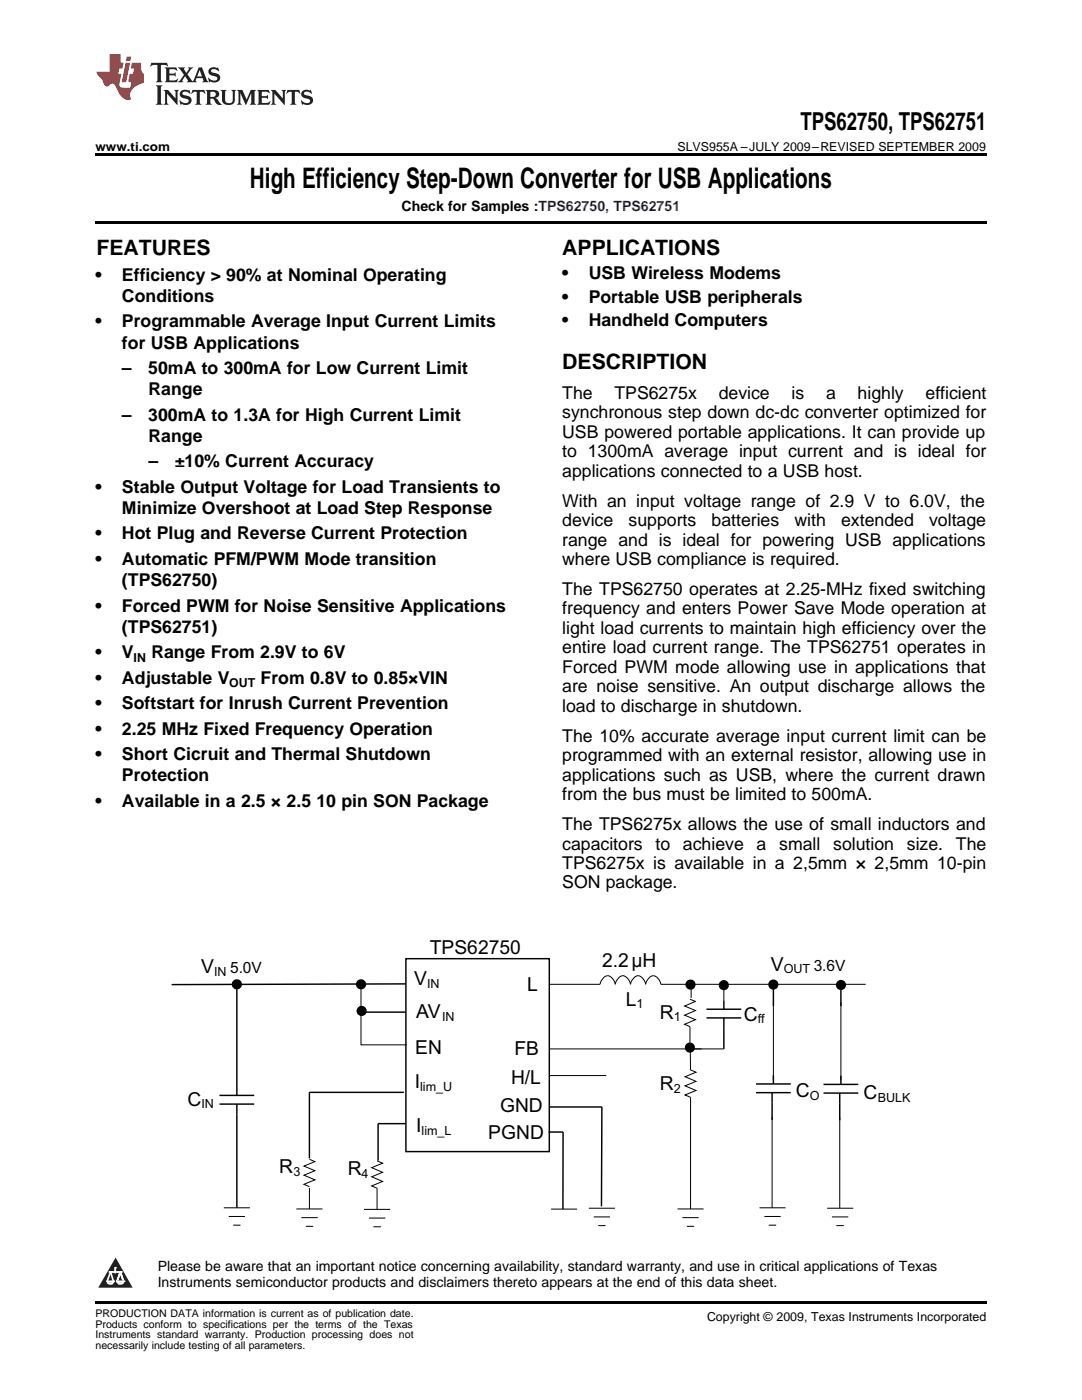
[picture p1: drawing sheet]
<svg xmlns="http://www.w3.org/2000/svg" width="216mm" height="279mm" viewBox="0 0 216 279" stroke-linecap="round" stroke-linejoin="round" font-family="sans-serif">
<defs><g id="words">
<text font-size="5.6" x="49.9" y="37.5">High Efficiency Step-Down Converter for USB Applications</text>
<text font-size="4.9" x="159.7" y="25.9">TPS62750, TPS62751</text>
<g font-size="4.2">
<text x="19.2" y="50.9">FEATURES</text>
<text x="112.2" y="50.9">APPLICATIONS</text>
<text x="112.2" y="73.6">DESCRIPTION</text>
</g>
<g font-size="3.8" fill="#010202">
<text x="85.8" y="190.4">TPS62750</text>
<text x="40.2" y="194.2">V</text>
<text x="82.6" y="196.6">V</text>
<text x="105.2" y="197.7">L</text>
<text x="120.2" y="193">2.2µH</text>
<text x="153.8" y="193.7">V</text>
<text x="83.1" y="203.3">AV</text>
<text x="124.9" y="200.7">L</text>
<text x="131.6" y="203.3">R</text>
<text x="148.4" y="203.7">C</text>
<text x="82.8" y="210.3">EN</text>
<text x="102.7" y="210.6">FB</text>
<text x="37.4" y="220.6">C</text>
<text x="82.8" y="217.2">I</text>
<text x="99.8" y="222">GND</text>
<text x="102" y="216.2">H/L</text>
<text x="131.6" y="217.5">R</text>
<text x="158.8" y="219">C</text>
<text x="172.3" y="219.4">C</text>
<text x="83" y="225.9">I</text>
<text x="97.4" y="227.3">PGND</text>
<text x="55.7" y="234.1">R</text>
<text x="69.4" y="234.5">R</text>
</g>
<g font-size="3.5">
<text x="19" y="56">•</text>
<text x="24.3" y="56">Efficiency &gt; 90% at Nominal Operating</text>
<text x="112.2" y="55.7">•</text>
<text x="117.5" y="55.7">USB Wireless Modems</text>
<text x="19" y="65.3">•</text>
<text x="24.3" y="60.3">Conditions</text>
<text x="24.3" y="65.3">Programmable Average Input Current Limits</text>
<text x="112.2" y="60.4">•</text>
<text x="112.2" y="65.1">•</text>
<text x="117.5" y="60.4">Portable USB peripherals</text>
<text x="117.5" y="65.1">Handheld Computers</text>
<text x="24.3" y="69.6">for USB Applications</text>
<text x="24.3" y="74.6">–</text>
<text x="29.6" y="74.6">50mA to 300mA for Low Current Limit</text>
<text x="24.3" y="84">–</text>
<text x="29.6" y="84">300mA to 1.3A for High Current Limit</text>
<text x="29.6" y="78.9">Range</text>
<text x="112.2" y="79.6">The</text>
<text x="112.2" y="83.5">synchronous step down dc-dc converter optimized for</text>
<text x="122.6" y="79.6">TPS6275x</text>
<text x="143.4" y="79.6">device</text>
<text x="157.9" y="79.6">is</text>
<text x="164.8" y="79.6">a</text>
<text x="171.1" y="79.6">highly</text>
<text x="184.7" y="79.6">efficient</text>
<text x="29.6" y="88.2">Range</text>
<text x="112.2" y="87.3">USB powered portable applications. It can provide up</text>
<text x="29.6" y="93.3">–</text>
<text x="34.9" y="93.3">±10% Current Accuracy</text>
<text x="112.2" y="91.2">to 1300mA average input current and is ideal for</text>
<text x="112.2" y="95.1">applications connected to a USB host.</text>
<text x="19" y="98.4">•</text>
<text x="24.3" y="98.4">Stable Output Voltage for Load Transients to</text>
<text x="112.2" y="101.1">With an input voltage range of 2.9 V to 6.0V, the</text>
<text x="19" y="107.7">•</text>
<text x="24.3" y="102.6">Minimize Overshoot at Load Step Response</text>
<text x="24.3" y="107.7">Hot Plug and Reverse Current Protection</text>
<text x="112.2" y="105">device</text>
<text x="125.4" y="105">supports</text>
<text x="142" y="105">batteries</text>
<text x="158.5" y="105">with</text>
<text x="167.8" y="105">extended</text>
<text x="185.4" y="105">voltage</text>
<text x="19" y="112.7">•</text>
<text x="24.3" y="112.7">Automatic PFM/PWM Mode transition</text>
<text x="112.2" y="108.9">range and is ideal for powering USB applications</text>
<text x="112.2" y="112.7">where USB compliance is required.</text>
<text x="24.3" y="117">(TPS62750)</text>
<text x="112.2" y="118.7">The TPS62750 operates at 2.25-MHz fixed switching</text>
<text x="19" y="122.1">•</text>
<text x="24.3" y="122.1">Forced PWM for Noise Sensitive Applications</text>
<text x="112.2" y="122.6">frequency and enters Power Save Mode operation at</text>
<text x="19" y="131.4">•</text>
<text x="24.3" y="126.3">(TPS62751)</text>
<text x="24.3" y="131.4">V</text>
<text x="30.2" y="131.4">Range From 2.9V to 6V</text>
<text x="112.2" y="126.5">light load currents to maintain high efficiency over the</text>
<text x="112.2" y="130.4">entire load current range. The TPS62751 operates in</text>
<text x="19" y="136.5">•</text>
<text x="24.3" y="136.5">Adjustable V</text>
<text x="52" y="136.5">From 0.8V to 0.85×VIN</text>
<text x="112.2" y="134.3">Forced PWM mode allowing use in applications that</text>
<text x="19" y="141.5">•</text>
<text x="24.3" y="141.5">Softstart for Inrush Current Prevention</text>
<text x="112.2" y="138.1">are noise sensitive. An output discharge allows the</text>
<text x="112.2" y="142">load to discharge in shutdown.</text>
<text x="19" y="146.6">•</text>
<text x="24.3" y="146.6">2.25 MHz Fixed Frequency Operation</text>
<text x="112.2" y="148">The 10% accurate average input current limit can be</text>
<text x="19" y="151.7">•</text>
<text x="24.3" y="151.7">Short Cicruit and Thermal Shutdown</text>
<text x="24.3" y="155.9">Protection</text>
<text x="112.2" y="151.9">programmed with an external resistor, allowing use in</text>
<text x="112.2" y="155.8">applications such as USB, where the current drawn</text>
<text x="19" y="161">•</text>
<text x="24.3" y="161">Available in a 2.5 × 2.5</text>
<text x="63.1" y="161">10 pin SON Package</text>
<text x="112.2" y="159.7">from the bus must be limited to 500mA.</text>
<text x="112.2" y="165.7">The TPS6275x allows the use of small inductors and</text>
<text x="112.2" y="169.5">capacitors</text>
<text x="112.2" y="173.4">TPS6275x is available in a 2,5mm × 2,5mm 10-pin</text>
<text x="130.8" y="169.5">to</text>
<text x="136.3" y="169.5">achieve</text>
<text x="151" y="169.5">a</text>
<text x="155.5" y="169.5">small</text>
<text x="166.3" y="169.5">solution</text>
<text x="180.9" y="169.5">size.</text>
<text x="190.7" y="169.5">The</text>
<text x="112.2" y="177.3">SON package.</text>
</g>
<g font-size="3.1" fill="#010202">
<text x="45.9" y="194.2">5.0V</text>
<text x="162.4" y="193.7">3.6V</text>
</g>
<g font-size="2.8">
<text x="80.1" y="42.1">Check for Samples :TPS62750, TPS62751</text>
<text x="31.5" y="253.6">Please be aware that an important notice concerning availability, standard warranty, and use in critical applications of Texas</text>
<text x="31.5" y="256.8">Instruments semiconductor products and disclaimers thereto appears at the end of this data sheet.</text>
</g>
<g font-size="2.5">
<text x="19" y="30.1">www.ti.com ................................................................................................................................................. SLVS955A –JULY 2009–REVISED SEPTEMBER 2009</text>
<text x="26.7" y="132.1">IN</text>
<text x="45.8" y="137.2">OUT</text>
<text x="141.1" y="263.6">Copyright © 2009, Texas Instruments Incorporated</text>
</g>
<g font-size="2.5" fill="#010202">
<text x="42.7" y="194.8">IN</text>
<text x="85.2" y="197.1">IN</text>
<text x="156.4" y="194.3">OUT</text>
<text x="88.2" y="203.8">IN</text>
<text x="127" y="201.2">1</text>
<text x="134.4" y="203.8">1</text>
<text x="151.2" y="204.2">ff</text>
<text x="40.2" y="221.2">IN</text>
<text x="83.8" y="217.7">lim_U</text>
<text x="134.4" y="218.1">2</text>
<text x="161.6" y="219.5">O</text>
<text x="175.1" y="220">BULK</text>
<text x="84.1" y="226.4">lim_L</text>
<text x="58.5" y="234.7">3</text>
<text x="72.1" y="235">4</text>
</g>
<g font-size="2.1">
<text x="19" y="262.9">PRODUCTION DATA information is current as of publication date.</text>
<text x="19" y="265">Products conform to specifications per the terms of the Texas</text>
<text x="19" y="267.1">Instruments standard warranty. Production processing does not</text>
<text x="19" y="269.2">necessarily include testing of all parameters.</text>
</g>
<text font-size=".4" fill="#fff" x="19" y="50.8">1</text>
</g></defs>
<path d="M30.2 12.5l-.2 .8a1.31 1.31 0 0 1 1.4-.3v2.9l-.3 .5h1.3l-.3-.5v-2.7l.3-.2a1.09 1.09 0 0 1 1.1 .3l-.2-.8zM32.9 13.5l.3 .4v2l-.3 .5h2.4l.2-.7a1.48 1.48 0 0 1-1.7 .3v-1l1 .1 .2 .2v-.9l-.2 .3h-1v-.7l.2-.2a1.73 1.73 0 0 1 1.4 .3l-.2-.6zM35.5 13.5l1.2 1.4-.7 1-.5 .5h1.1l-.2-.3 .5-.9 .6 1-.2 .2h2l-.3-.3 .2-.5h1.2l.2 .5-.2 .3h1.2l-.3-.4-1-2.5h-.6l-1.3 2.7-1-1.4 1.1-1.3h-1l.2 .2-.5 .9-.5-.9 .2-.2zM39.8 14l.5 1.3h-1zM41.9 13.6a.83 .83 0 0 0-.3 1 .83 .83 0 0 0 .8 .5l.8 .2 .2 .3a1 1 0 0 1-1 .5 1 1 0 0 1-.8-.6l.1 .9 .2-.1a1.65 1.65 0 0 0 2-.4 .89 .89 0 0 0-.8-1.3l-.8-.2-.2-.2a.91 .91 0 0 1 1.6 .1l-.2-.8h-.4a1.34 1.34 0 0 0-1.2 .1zM31.1 17l.3 .5v2.9l-.3 .5h1.3l-.3-.5v-2.9l.3-.5zM32.7 17.9l.2 .5v2l-.2 .5h.9l-.3-.5 .1-1.7 2 2.2v-2.5l.3-.5h-.9l.2 .3v1.4l-1.5-1.7zM36.2 18.1a.83 .83 0 0 0-.3 1 .83 .83 0 0 0 .8 .5l.8 .2 .2 .3a1 1 0 0 1-1 .5 1 1 0 0 1-.8-.6l.1 .9 .2-.1a1.66 1.66 0 0 0 2-.5 .89 .89 0 0 0-.9-1.2l-.7-.2-.2-.3a.91 .91 0 0 1 1.6 .2l-.2-.9-.4 .1a1.36 1.36 0 0 0-1.2 .1zM38.4 17.9l-.2 .9a.61 .61 0 0 1 1.1-.3v1.9l-.4 .5h1.3l-.3-.5v-1.9l.2-.2a.81 .81 0 0 1 .8 .5l-.1-.9zM41 17.9l.3 .5v2l-.3 .5h1.3l-.3-.3v-.9a.72 .72 0 0 1 .9 .6 .85 .85 0 0 0 1.4 .5l-.5-.3-.5-.7-.3-.3a.78 .78 0 0 0 .7-.7 .78 .78 0 0 0-.7-.8zM42 18.4l.2-.1a.6 .6 0 0 1 .7 .1 .6 .6 0 0 1 .1 .7l-.2 .2h-.8zM44 17.9l.3 .3a3.4 3.4 0 0 0 .3 2.4 1.57 1.57 0 0 0 2.2-.3l.1-2.1 .2-.3h-1l.3 .5v1.5a.76 .76 0 0 1-.7 .7 .76 .76 0 0 1-.8-.7v-1.5l.3-.5zM47.3 17.9l.3 .5v2l-.3 .5h.9l-.2-.5v-1.8l1 2.4 1.1-2.4v1.8l-.2 .5h1.2l-.3-.5v-2l.3-.5h-1.1l-.8 2-.8-2zM51.3 17.9l.3 .5v2l-.3 .5h2.4l.2-.7a1.49 1.49 0 0 1-1.6 .3l-.1-1 1 .1 .3 .2v-.9l-.3 .3h-1v-.7l.3-.2a1.73 1.73 0 0 1 1.4 .3l-.3-.7zM54.1 17.9l.3 .5v2l-.3 .5h1l-.4-.5 .1-1.7 2 2.2v-2.5l.3-.5h-.9l.2 .3v1.4l-1.5-1.7zM57.4 17.9l-.2 .9a.8 .8 0 0 1 1-.5v2.1l-.3 .5h1.3l-.4-.5v-1.9l.2-.2a.81 .81 0 0 1 .9 .5l-.2-.9zM60.4 18.1a.83 .83 0 0 0-.3 1 .83 .83 0 0 0 .8 .5l.8 .2 .2 .3a1 1 0 0 1-1 .5 1 1 0 0 1-.8-.6l.2 .9 .1-.1a1.66 1.66 0 0 0 2-.5 .89 .89 0 0 0-.8-1.2l-.8-.2-.2-.3a.91 .91 0 0 1 1.6 .2l-.2-.9-.3 .1a1.35 1.35 0 0 0-1.3 .1z" fill="#231f20"/>
<path d="M21.9 10.8v3.5h-2.6a2.13 2.13 0 0 0 .9 1.4l.4 .6a.94 .94 0 0 0 1.1 .9 .75 .75 0 0 1 .6-.5 .75 .75 0 0 1 .7 .4l.5 1a2.1 2.1 0 0 0 2.6 1.7 2.2 2.2 0 0 1 1.7-3l.9-.3v-1.8a1.16 1.16 0 0 1-.5-1v-1.2h-1.9l-.2 1.2h.7l-.3 1h-.6l-.3 1.3v.3l.6 .1-.2 1.1h-.9a.93 .93 0 0 1-1.3-.8l.4-2h-.6l.2-1h.6l.3-1.2h-.6v-1.7zM25.1 12.5l-.8 3.9h.9l.7-3.9zM25.3 11.3l-.2 .9h.9l.2-.9z" fill="#ee1d23"/>
<path d="M23.1 251l3.4 6h-6.9z" fill="#231f20"/>
<path d="M21.4 255.7h1.2l-.3 .5h-.3a.55 .55 0 0 1-.6-.5z" fill-rule="evenodd" fill="#fff"/>
<path d="M21.4 255.7h1.2l-.3 .5h-.3a.55 .55 0 0 1-.6-.5z" fill="none" stroke="#231f20" stroke-width=".34"/>
<path d="M21.4 255.7l1.2 .1-.3 .4h-.5z" fill="none" stroke="#fff" stroke-width=".34"/>
<path d="M23 253.9h.1" fill="none" stroke="#fff" stroke-width=".34"/>
<path d="M23 253v.9z" fill="#fff"/>
<path d="M23 253v.9z" fill="none" stroke="#fff" stroke-width=".34"/>
<circle cx="23" cy="253" r=".17" fill="#fff"/>
<path d="M21.9 253.9h.1" fill="none" stroke="#fff" stroke-width=".34"/>
<path d="M21.9 253.9h2.3z" fill="#fff"/>
<path d="M21.9 253.9h2.3z" fill="none" stroke="#fff" stroke-width=".34"/>
<circle cx="24.2" cy="253.9" r=".17" fill="#fff"/>
<path d="M23.3 255.7h.1" fill="none" stroke="#fff" stroke-width=".34"/>
<path d="M24 253.9l-.7 1.8z" fill="#fff"/>
<path d="M24 253.9l-.7 1.8z" fill="none" stroke="#fff" stroke-width=".34"/>
<path d="M24 253.9l.7 1.8z" fill="#fff"/>
<path d="M24 253.9l.7 1.8z" fill="none" stroke="#fff" stroke-width=".34"/>
<path d="M24.6 255.7h.1" fill="none" stroke="#fff" stroke-width=".34"/>
<circle cx="21.4" cy="255.7" r=".17" fill="#fff"/>
<path d="M22.1 253.9l-.7 1.8z" fill="#fff"/>
<path d="M22.1 253.9l-.7 1.8z" fill="none" stroke="#fff" stroke-width=".34"/>
<path d="M22.1 253.9l.5 1.8z" fill="#fff"/>
<path d="M22.1 253.9l.5 1.8z" fill="none" stroke="#fff" stroke-width=".34"/>
<circle cx="22.6" cy="255.7" r=".17" fill="#fff"/>
<path d="M23.4 255.7h1.3a.65 .65 0 0 1-.7 .5 .65 .65 0 0 1-.6-.5z" fill-rule="evenodd" fill="#fff"/>
<path d="M23.4 255.7h1.3a.65 .65 0 0 1-.7 .5 .65 .65 0 0 1-.6-.5z" fill="none" stroke="#231f20" stroke-width=".34"/>
<path d="M23.4 255.7h1.3l-.4 .5h-.6z" fill="none" stroke="#fff" stroke-width=".34"/>
<path d="M23.3 255.7h.1" fill="none" stroke="#fff" stroke-width=".34"/>
<circle cx="24.7" cy="255.7" r=".17" fill="#fff"/>
<path d="M81 191.3h28.6v38.5h-28.6z" fill-rule="evenodd" fill="#fff"/>
<path d="M81 196.4l-46.7 .1M81 191.3h28.6v38.5h-28.6zM150.9 216.3h6.9M150.9 218.1h6.9M154.1 218.1v5.4M154.3 214.6v1.7" fill="none" stroke="#010202" stroke-width=".29"/>
<path d="M151.5 241h5.3M152.5 242.8h3.3M153.4 244.5h1.5" fill="none" stroke="#010202" stroke-width=".2"/>
<circle cx="154.3" cy="196.5" r=".87" fill="#010202"/>
<g fill="none" stroke="#010202" stroke-width=".29">
<path d="M154.3 197.3v3.4M43.8 218.6h6.9M43.8 220.3h6.9M47.3 220.3v20.7M75.4 224.2h5.6M109.6 220.9h10.5l-.1 19.9"/>
<circle cx="154.3" cy="196.5" r=".87"/>
</g>
<path d="M119.7 196.4a1.9 1.9 0 0 1 1.8-1.6l.5 .3 .4 .4 .4 .9a1.9 1.9 0 0 1 1.8-1.6l.4 .3 .4 .4 .4 .9a1.9 1.9 0 0 1 1.8-1.6l.5 .3 .4 .4 .3 .9a1.9 1.9 0 0 1 1.8-1.6l.5 .3 .4 .4 .4 .9M44.7 241h5.2M45.6 242.8h3.3M46.5 244.5h1.5M117.5 241.1h5.2M118.5 242.9h3.2M119.4 244.6h1.4" fill="none" stroke="#010202" stroke-width=".2"/>
<circle cx="137.8" cy="196.5" r=".87" fill="#010202"/>
<circle cx="137.8" cy="196.5" r=".87" fill="none" stroke="#010202" stroke-width=".29"/>
<circle cx="72" cy="196.4" r=".87" fill="#010202"/>
<g fill="none" stroke="#010202" stroke-width=".29">
<path d="M47.3 196.4v22.2"/>
<circle cx="72" cy="196.4" r=".87"/>
</g>
<circle cx="47.3" cy="196.4" r=".87" fill="#010202"/>
<g fill="none" stroke="#010202" stroke-width=".29">
<path d="M75.4 224.2v7.4"/>
<circle cx="47.3" cy="196.4" r=".87"/>
</g>
<g fill="none" stroke="#010202" stroke-width=".2">
<path d="M72 196.4v12.1h9.2M109.6 196.4h10.1M131.9 196.4h40.8M137.7 199.4l1.1 .5-2.2 .9 2.2 .9-2.2 .9 2.2 .9-2.2 .9 1.1 .5M109.6 209.3h30.4M137.8 213.5l1.1 .5-2.2 .9 2.2 .9-2.2 .9 2.2 .9-2.2 .9 1.1 .5v22.3M75.2 231.7l1.1 .4-2.1 .9 2.1 1-2.1 .9 2.1 .9-2.1 .9 1 .4M72.6 241.4h5.2M73.6 243.1h3.3M74.5 244.8h1.5M135.2 241.3h5.2M136.2 243h3.2"/>
<path d="M137.1 244.7h1.4"/>
</g>
<circle cx="137.7" cy="209.1" r=".87" fill="#010202"/>
<g fill="none" stroke="#010202" stroke-width=".29">
<path d="M144.4 199.7v1.7M141 201.4h6.9M141 203.1h6.9M144.4 203.1v6.2"/>
<circle cx="137.7" cy="209.1" r=".87"/>
</g>
<path d="M75.2 237.1v4.3" fill="none" stroke="#010202" stroke-width=".2"/>
<circle cx="144.4" cy="196.6" r=".87" fill="#010202"/>
<g fill="none" stroke="#010202" stroke-width=".29">
<path d="M72.5 202h8.5M80.6 218h-18.9v13.2"/>
<circle cx="144.4" cy="196.6" r=".87"/>
</g>
<g fill="none" stroke="#010202" stroke-width=".2">
<path d="M137.9 196.4v2.8M144.4 196.9v2.8M154.3 199.9v15.6M109.6 214.7h11.4M137.7 204.9v4.2M137.7 209.3l.1 4.2M138.4 209.3h6M61.7 231.4l1.1 .4-2.2 .9 2.2 .9-2.2 .9 2.2 1-2.2 .9 1.1 .4M61.7 237.1v4.2M154.1 222.9v18.1M59.1 241.3h5.2M60.1 243h3.3"/>
<path d="M61 244.7h1.5"/>
</g>
<circle cx="72.2" cy="201.8" r=".86" fill="#010202"/>
<g fill="none" stroke="#010202" stroke-width=".29">
<path d="M164.3 216.4h7M164.3 218.1h7M167.6 218.1v5.5M167.8 214.7v1.7M109.5 225.9h2.9l-.1 15.4"/>
<circle cx="72.2" cy="201.8" r=".86"/>
</g>
<path d="M110 241.3h5.2M165 241.1h5.2M166 242.9h3.3M166.9 244.6h1.5" fill="none" stroke="#010202" stroke-width=".2"/>
<circle cx="167.8" cy="196.6" r=".86" fill="#010202"/>
<g fill="none" stroke="#010202" stroke-width=".29">
<path d="M167.8 197.4v3.4"/>
<circle cx="167.8" cy="196.6" r=".86"/>
</g>
<path d="M167.8 200v15.6M167.6 223v18.1" fill="none" stroke="#010202" stroke-width=".2"/>
<path d="M19 30.6h177.8v.5h-177.8zM19 44.1h177.8v.5h-177.8zM19 259.7h177.8v.5h-177.8z" fill="#000"/>
<use href="#words"/>
</svg>
